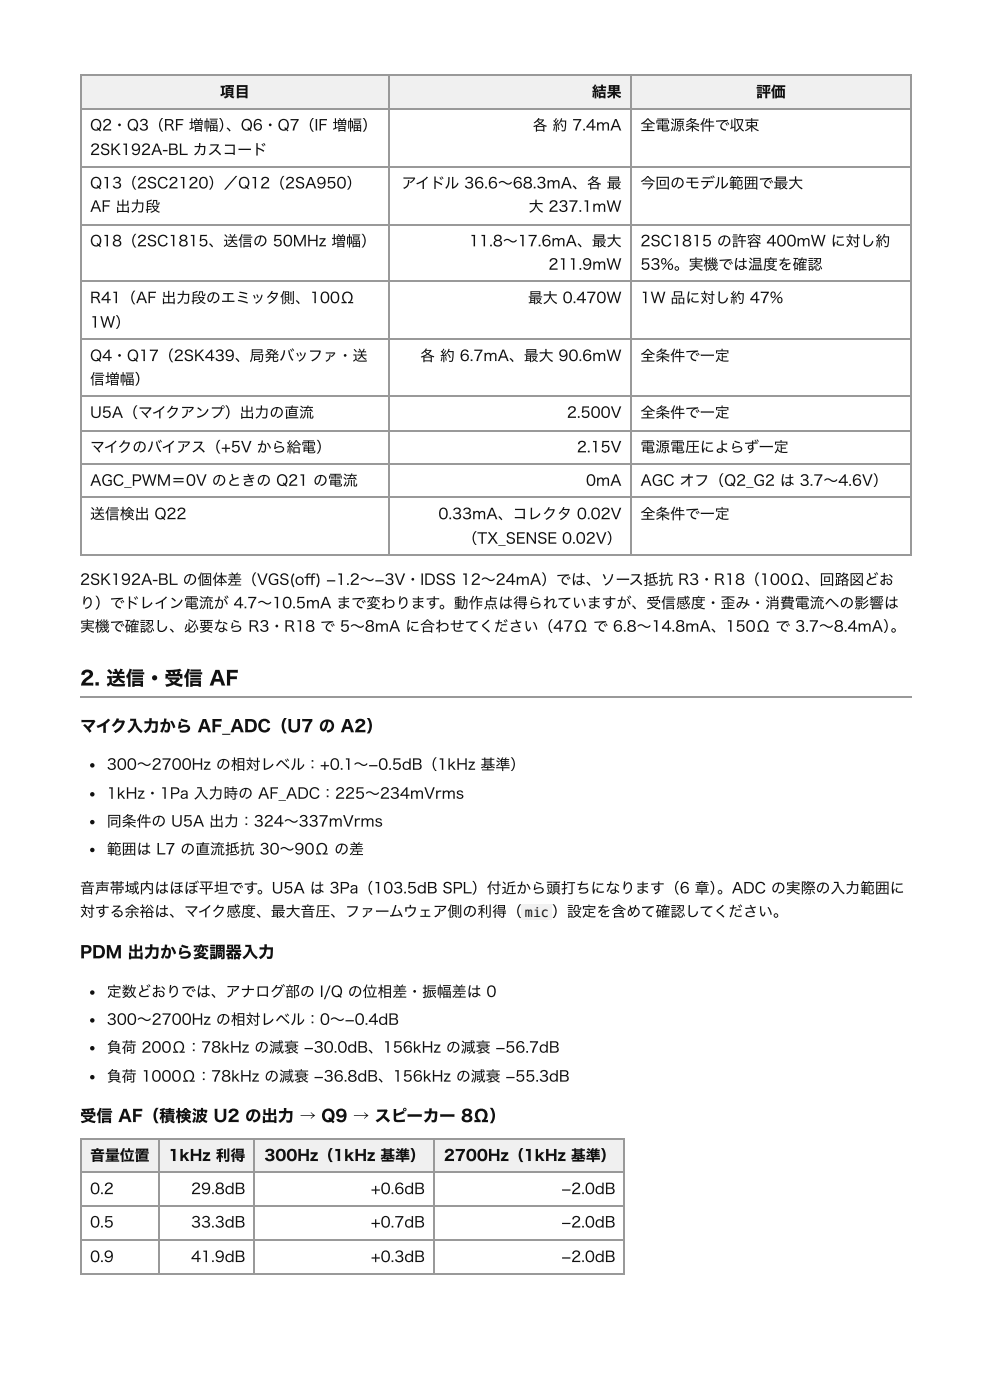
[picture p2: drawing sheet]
<svg xmlns="http://www.w3.org/2000/svg" width="210mm" height="297mm" viewBox="0 0 210 297" stroke-linecap="round" stroke-linejoin="round" font-family="sans-serif">
<defs><g id="words">
<text font-size="4.1" fill="#111" x="17" y="145.4">2. 送信・受信 AF</text>
<g font-size="3.5" fill="#111">
<text x="17" y="155.3">マイク入力から AF_ADC（U7 の A2）</text>
<text x="17" y="203.2">PDM 出力から変調器入力</text>
<text x="17" y="238">受信 AF（積検波 U2 の出力 → Q9 → スピーカー 8Ω）</text>
</g>
<g font-size="3.1" fill="#111">
<text x="46.6" y="20.6">項目</text>
<text x="125.5" y="20.6">結果</text>
<text x="160.3" y="20.6">評価</text>
<text x="19.1" y="27.7">Q2・Q3（RF 増幅）</text>
<text x="47.9" y="27.7">、Q6・Q7（IF 増幅）</text>
<text x="112.9" y="27.7">各 約 7.4mA</text>
<text x="135.8" y="27.7">全電源条件で収束</text>
<text x="19.1" y="32.9">2SK192A-BL カスコード</text>
<text x="19.1" y="40">Q13（2SC2120）／Q12（2SA950）</text>
<text x="85.1" y="40">アイドル 36.6〜68.3mA、各 最</text>
<text x="135.8" y="40">今回のモデル範囲で最大</text>
<text x="19.1" y="44.9">AF 出力 段</text>
<text x="112.1" y="44.9">大 237.1mW</text>
<text x="19.1" y="52.3">Q18（2SC1815、送信の 50MHz 増幅）</text>
<text x="99.5" y="52.3">11.8〜17.6mA、最大</text>
<text x="135.8" y="52.3">2SC1815 の許容 400mW に対し約</text>
<text x="116.3" y="57.2">211.9mW</text>
<text x="135.8" y="57.2">53%。実機では温度を確認</text>
<text x="19.1" y="64.3">R41（AF 出力 段のエミッタ側、100Ω</text>
<text x="111.9" y="64.3">最大 0.470W</text>
<text x="135.8" y="64.3">1W 品に対し約 47%</text>
<text x="19.1" y="69.5">1W）</text>
<text x="19.1" y="76.6">Q4・Q17（2SK439、局発バッファ・送</text>
<text x="89.1" y="76.6">各 約 6.7mA、最大 90.6mW</text>
<text x="135.8" y="76.6">全条件で一定</text>
<text x="19.1" y="81.6">信増幅）</text>
<text x="19.1" y="88.6">U5A（マイクアンプ）出力 の直流</text>
<text x="120.2" y="88.6">2.500V</text>
<text x="135.8" y="88.6">全条件で一定</text>
<text x="19.1" y="96">マイクのバイアス（+5V から給電）</text>
<text x="122.3" y="96">2.15V</text>
<text x="135.8" y="96">電源電圧によらず一定</text>
<text x="19.1" y="103.1">AGC_PWM＝0V のときの Q21 の電流</text>
<text x="124.2" y="103.1">0mA</text>
<text x="135.8" y="103.1">AGC オフ（Q2_G2 は 3.7〜4.6V）</text>
<text x="19.1" y="110.2">送信検出 Q22</text>
<text x="92.9" y="110.2">0.33mA、コレクタ 0.02V</text>
<text x="135.8" y="110.2">全条件で一定</text>
<text x="98" y="115.3">（TX_SENSE 0.02V）</text>
<text x="17" y="124.1">2SK192A-BL の個体差（VGS(off ) −1.2〜−3V・IDSS 12〜24mA）では、ソース抵抗 R3・R18（100Ω、回路図どお</text>
<text x="17" y="129.1">り）でドレイン電流が 4.7〜10.5mA まで変わります。動作点は得られていますが、受信感度・歪み・消費電流への影響は</text>
<text x="17" y="134">実機で確認し、必要なら R3・R18 で 5〜8mA に合わせてください（47Ω で 6.8〜14.8mA、150Ω で 3.7〜8.4mA）</text>
<text x="188.8" y="134">。</text>
<text x="22.6" y="163.3">300〜2700Hz の相対レベル：+0.1〜−0.5dB（1kHz 基準）</text>
<text x="22.6" y="169.5">1kHz・1Pa 入力 時の AF_ADC：225〜234mVrms</text>
<text x="22.6" y="175.4">同条件の U5A 出力 ：324〜337mVrms</text>
<text x="22.6" y="181.3">範囲は L7 の直流抵抗 30〜90Ω の差</text>
<text x="17" y="189.5">音声帯域内はほぼ平坦です。U5A は 3Pa（103.5dB SPL）付近から頭打ちになります（6 章）</text>
<text x="152" y="189.5">。ADC の実際の入力 範囲に</text>
<text x="17" y="194.5">対する余裕は、マイク感度、最大音圧、ファームウェア側の利得（</text>
<text x="117" y="194.5">）設定を含めて確認してください。</text>
<text x="22.6" y="211.5">定数どおりでは、アナログ部の I/Q の位相差・振幅差は 0</text>
<text x="22.6" y="217.4">300〜2700Hz の相対レベル：0〜−0.4dB</text>
<text x="22.6" y="223.3">負荷 200Ω：78kHz の減衰 −30.0dB、156kHz の減衰 −56.7dB</text>
<text x="22.6" y="229.5">負荷 1000Ω：78kHz の減衰 −36.8dB、156kHz の減衰 −55.3dB</text>
<text x="19.1" y="246.2">音量位置</text>
<text x="35.7" y="246.2">1kHz 利得</text>
<text x="56" y="246.2">300Hz（1kHz 基準）</text>
<text x="94.1" y="246.2">2700Hz（1kHz 基準）</text>
<text x="19.1" y="253.3">0.2</text>
<text x="40.5" y="253.3">29.8dB</text>
<text x="78.6" y="253.3">+0.6dB</text>
<text x="119" y="253.3">−2.0dB</text>
<text x="19.1" y="260.4">0.5</text>
<text x="40.5" y="260.4">33.3dB</text>
<text x="78.6" y="260.4">+0.7dB</text>
<text x="119" y="260.4">−2.0dB</text>
<text x="19.1" y="267.7">0.9</text>
<text x="40.5" y="267.7">41.9dB</text>
<text x="78.6" y="267.7">+0.3dB</text>
<text x="119" y="267.7">−2.0dB</text>
</g>
<text font-size="2.8" fill="#111" x="111.3" y="194.5">mic</text>
</g></defs>
<g fill="#eef0f3">
<path d="M17.2 16.1h65.2v7.1h-65.2z"/>
<path d="M82.4 16.1h51.3v7.1h-51.3z"/>
<path d="M133.7 16.1h59.5v7.1h-59.5z"/>
</g>
<g fill="none" stroke="#999" stroke-width=".24">
<path d="M17 16h176.2M17.1 15.9v102M82.5 15.9v102M133.8 15.9v102M193.1 15.9v102M17 23.1h176.2M17 35.4h176.2M17 47.7h176.2M17 59.7h176.2M17 72h176.2M17 84h176.2M17 91.4h176.2"/>
<path d="M17 98.5h176.2M17 105.5h176.2M17 117.8h176.2M17 147.8h176.2"/>
</g>
<g fill="#eef0f3">
<path d="M17.2 241.5h16.5v7.3h-16.5z"/>
<path d="M33.7 241.5h20.4v7.3h-20.4z"/>
<path d="M54.1 241.5h38v7.3h-38z"/>
<path d="M92.1 241.5h40.4v7.3h-40.4z"/>
</g>
<path d="M17 241.6h115.5M17 248.7h115.5M17 255.8h115.5M17.1 241.5v28.8M33.6 241.5v28.8M53.9 241.5v28.8M92 241.5v28.8M132.4 241.5v28.8M17 263.1h115.5M17 270.2h115.5" fill="none" stroke="#999" stroke-width=".24"/>
<g fill="#111">
<circle cx="19.6" cy="162.4" r=".47"/>
<circle cx="19.6" cy="168.5" r=".47"/>
<circle cx="19.6" cy="174.4" r=".47"/>
<circle cx="19.6" cy="180.3" r=".47"/>
</g>
<path d="M110.5 191.9h6.4v3.3h-6.4z" fill="#f2f2f2"/>
<g fill="#111">
<circle cx="19.6" cy="210.6" r=".47"/>
<circle cx="19.6" cy="216.5" r=".47"/>
<circle cx="19.6" cy="222.4" r=".47"/>
<circle cx="19.6" cy="228.5" r=".47"/>
</g>
<use href="#words"/>
</svg>
